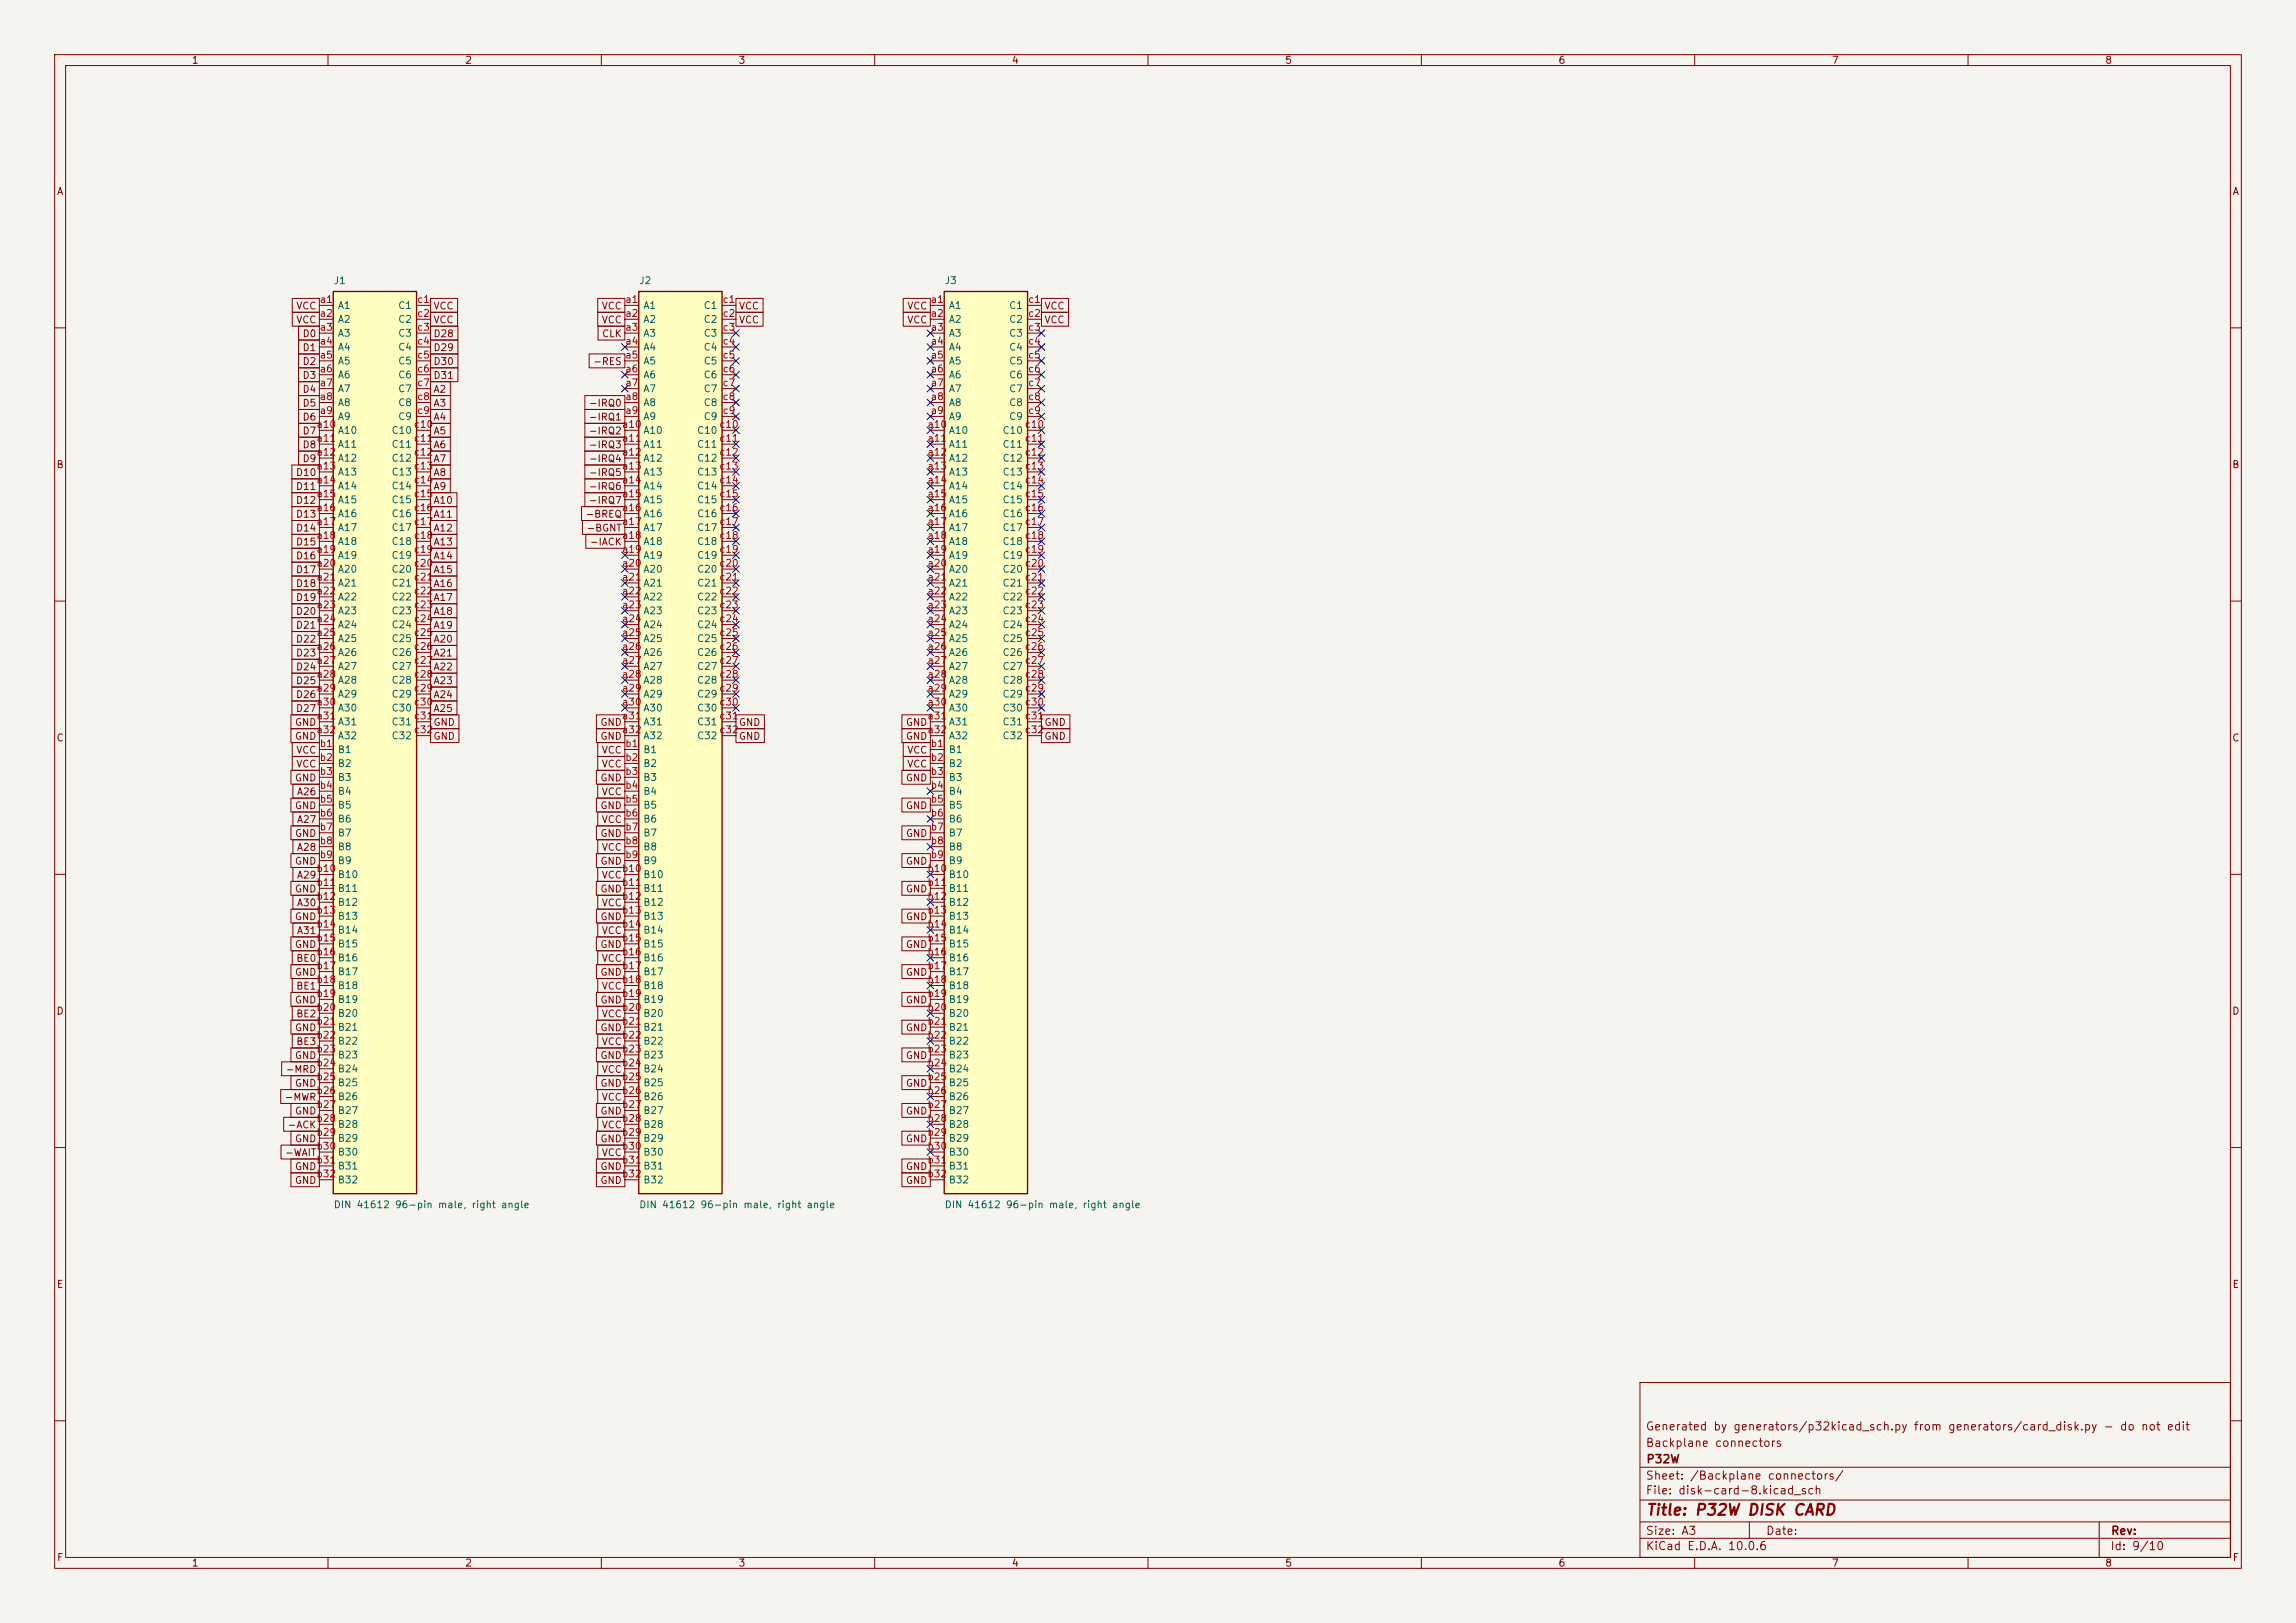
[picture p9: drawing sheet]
<svg xmlns="http://www.w3.org/2000/svg" width="420mm" height="297mm" viewBox="0 0 420 297" stroke-linecap="round" stroke-linejoin="round" font-family="sans-serif">
<defs><g id="words">
<text font-size="2" fill="#840000" x="301" y="277.8">Title: P32W DISK CARD</text>
<g font-size="1.5" fill="#840000">
<text x="300.9" y="262.1">Generated by generators/p32kicad_sch.py from generators/card_disk.py - do not edit</text>
<text x="300.9" y="265.1">Backplane connectors</text>
<text x="301" y="268.1">P32W</text>
<text x="300.9" y="273.8">File: disk-card-8.kicad_sch</text>
<text x="300.9" y="271.1">Sheet: /Backplane connectors/</text>
<text x="300.9" y="281.2">Size: A3</text>
<text x="322.9" y="281.2">Date:</text>
<text x="386" y="281.2">Rev:</text>
<text x="300.9" y="284">KiCad E.D.A. 10.0.6</text>
<text x="385.9" y="284">Id: 9/10</text>
</g>
<g font-size="1.3" fill="#840000">
<text x="35" y="12">1</text>
<text x="85" y="12">2</text>
<text x="135" y="12">3</text>
<text x="185" y="12">4</text>
<text x="235" y="12">5</text>
<text x="285" y="12">6</text>
<text x="335" y="12">7</text>
<text x="385" y="12">8</text>
<text x="10.3" y="36">A</text>
<text x="408.3" y="36">A</text>
<text x="54.1" y="56.9">VCC</text>
<text x="54.1" y="59.5">VCC</text>
<text x="79.2" y="56.9">VCC</text>
<text x="79.2" y="59.5">VCC</text>
<text x="110" y="56.9">VCC</text>
<text x="110" y="59.5">VCC</text>
<text x="135.1" y="56.9">VCC</text>
<text x="135.1" y="59.5">VCC</text>
<text x="165.8" y="59.5">VCC</text>
<text x="165.8" y="56.9">VCC</text>
<text x="190.9" y="59.5">VCC</text>
<text x="190.9" y="56.9">VCC</text>
<text x="55.2" y="64.6">D1</text>
<text x="55.2" y="62">D0</text>
<text x="79.2" y="62">D28</text>
<text x="79.2" y="64.6">D29</text>
<text x="110" y="62">CLK</text>
<text x="55.2" y="69.6">D3</text>
<text x="55.2" y="67.1">D2</text>
<text x="79.2" y="69.6">D31</text>
<text x="79.2" y="67.1">D30</text>
<text x="108.4" y="67.1">-RES</text>
<text x="55.2" y="77.3">D6</text>
<text x="55.2" y="72.2">D4</text>
<text x="55.2" y="74.7">D5</text>
<text x="79.2" y="72.2">A2</text>
<text x="79.2" y="74.7">A3</text>
<text x="79.2" y="77.3">A4</text>
<text x="107.6" y="74.7">-IRQ0</text>
<text x="107.6" y="77.3">-IRQ1</text>
<text x="55.2" y="79.8">D7</text>
<text x="55.2" y="82.3">D8</text>
<text x="79.2" y="79.8">A5</text>
<text x="79.2" y="82.3">A6</text>
<text x="107.6" y="79.8">-IRQ2</text>
<text x="107.6" y="82.3">-IRQ3</text>
<text x="10.2" y="86">B</text>
<text x="54" y="87.4">D10</text>
<text x="54" y="90">D11</text>
<text x="55.2" y="84.9">D9</text>
<text x="79.2" y="84.9">A7</text>
<text x="79.2" y="87.4">A8</text>
<text x="79.2" y="90">A9</text>
<text x="107.6" y="84.9">-IRQ4</text>
<text x="107.6" y="87.4">-IRQ5</text>
<text x="107.6" y="90">-IRQ6</text>
<text x="408.2" y="86">B</text>
<text x="54" y="92.5">D12</text>
<text x="54" y="95">D13</text>
<text x="79.2" y="92.5">A10</text>
<text x="79.2" y="95">A11</text>
<text x="107" y="95">-BREQ</text>
<text x="107.6" y="92.5">-IRQ7</text>
<text x="54" y="97.6">D14</text>
<text x="54" y="100.1">D15</text>
<text x="79.2" y="97.6">A12</text>
<text x="79.2" y="100.1">A13</text>
<text x="107.2" y="97.6">-BGNT</text>
<text x="107.8" y="100.1">-IACK</text>
<text x="54" y="102.7">D16</text>
<text x="54" y="105.2">D17</text>
<text x="54" y="107.7">D18</text>
<text x="79.2" y="102.7">A14</text>
<text x="79.2" y="105.2">A15</text>
<text x="79.2" y="107.7">A16</text>
<text x="54" y="110.3">D19</text>
<text x="54" y="112.8">D20</text>
<text x="79.2" y="110.3">A17</text>
<text x="79.2" y="112.8">A18</text>
<text x="54" y="115.4">D21</text>
<text x="54" y="117.9">D22</text>
<text x="79.2" y="115.4">A19</text>
<text x="79.2" y="117.9">A20</text>
<text x="54" y="120.4">D23</text>
<text x="54" y="123">D24</text>
<text x="54" y="125.5">D25</text>
<text x="79.2" y="120.4">A21</text>
<text x="79.2" y="123">A22</text>
<text x="79.2" y="125.5">A23</text>
<text x="54" y="128.1">D26</text>
<text x="54" y="130.6">D27</text>
<text x="79.2" y="128.1">A24</text>
<text x="79.2" y="130.6">A25</text>
<text x="10.2" y="136">C</text>
<text x="53.8" y="133.1">GND</text>
<text x="53.8" y="135.7">GND</text>
<text x="79.2" y="133.1">GND</text>
<text x="79.2" y="135.7">GND</text>
<text x="109.7" y="133.1">GND</text>
<text x="109.7" y="135.7">GND</text>
<text x="135.1" y="135.7">GND</text>
<text x="135.1" y="133.1">GND</text>
<text x="165.6" y="135.7">GND</text>
<text x="165.6" y="133.1">GND</text>
<text x="190.9" y="135.7">GND</text>
<text x="190.9" y="133.1">GND</text>
<text x="408.2" y="136">C</text>
<text x="53.8" y="143.3">GND</text>
<text x="54.1" y="138.2">VCC</text>
<text x="54.1" y="140.8">VCC</text>
<text x="109.7" y="143.3">GND</text>
<text x="110" y="138.2">VCC</text>
<text x="110" y="140.8">VCC</text>
<text x="165.6" y="143.3">GND</text>
<text x="165.8" y="140.8">VCC</text>
<text x="165.8" y="138.2">VCC</text>
<text x="53.8" y="148.4">GND</text>
<text x="54.2" y="145.8">A26</text>
<text x="109.7" y="148.4">GND</text>
<text x="110" y="145.8">VCC</text>
<text x="165.6" y="148.4">GND</text>
<text x="53.8" y="153.5">GND</text>
<text x="54.2" y="150.9">A27</text>
<text x="54.2" y="156">A28</text>
<text x="109.7" y="153.5">GND</text>
<text x="110" y="156">VCC</text>
<text x="110" y="150.9">VCC</text>
<text x="165.6" y="153.5">GND</text>
<text x="53.8" y="158.5">GND</text>
<text x="54.2" y="161.1">A29</text>
<text x="109.7" y="158.5">GND</text>
<text x="110" y="161.1">VCC</text>
<text x="165.6" y="158.5">GND</text>
<text x="53.8" y="163.6">GND</text>
<text x="54.2" y="166.2">A30</text>
<text x="109.7" y="163.6">GND</text>
<text x="110" y="166.2">VCC</text>
<text x="165.6" y="163.6">GND</text>
<text x="53.8" y="168.7">GND</text>
<text x="53.8" y="173.8">GND</text>
<text x="54.2" y="171.2">A31</text>
<text x="109.7" y="173.8">GND</text>
<text x="109.7" y="168.7">GND</text>
<text x="110" y="171.2">VCC</text>
<text x="165.6" y="173.8">GND</text>
<text x="165.6" y="168.7">GND</text>
<text x="53.8" y="178.9">GND</text>
<text x="54.1" y="176.3">BE0</text>
<text x="109.7" y="178.9">GND</text>
<text x="110" y="176.3">VCC</text>
<text x="165.6" y="178.9">GND</text>
<text x="10.2" y="186">D</text>
<text x="53.8" y="183.9">GND</text>
<text x="54.1" y="181.4">BE1</text>
<text x="109.7" y="183.9">GND</text>
<text x="110" y="181.4">VCC</text>
<text x="165.6" y="183.9">GND</text>
<text x="408.2" y="186">D</text>
<text x="53.8" y="189">GND</text>
<text x="54.1" y="186.5">BE2</text>
<text x="54.1" y="191.6">BE3</text>
<text x="109.7" y="189">GND</text>
<text x="110" y="191.6">VCC</text>
<text x="110" y="186.5">VCC</text>
<text x="165.6" y="189">GND</text>
<text x="52.2" y="196.6">-MRD</text>
<text x="53.8" y="194.1">GND</text>
<text x="109.7" y="194.1">GND</text>
<text x="110" y="196.6">VCC</text>
<text x="165.6" y="194.1">GND</text>
<text x="52" y="201.7">-MWR</text>
<text x="53.8" y="199.2">GND</text>
<text x="109.7" y="199.2">GND</text>
<text x="110" y="201.7">VCC</text>
<text x="165.6" y="199.2">GND</text>
<text x="52.5" y="206.8">-ACK</text>
<text x="53.8" y="204.3">GND</text>
<text x="53.8" y="209.3">GND</text>
<text x="109.7" y="209.3">GND</text>
<text x="109.7" y="204.3">GND</text>
<text x="110" y="206.8">VCC</text>
<text x="165.6" y="209.3">GND</text>
<text x="165.6" y="204.3">GND</text>
<text x="52" y="211.9">-WAIT</text>
<text x="53.8" y="214.4">GND</text>
<text x="109.7" y="214.4">GND</text>
<text x="110" y="211.9">VCC</text>
<text x="165.6" y="214.4">GND</text>
<text x="53.8" y="217">GND</text>
<text x="109.7" y="217">GND</text>
<text x="165.6" y="217">GND</text>
<text x="10.3" y="236">E</text>
<text x="408.3" y="236">E</text>
<text x="10.3" y="286">F</text>
<text x="35" y="287">1</text>
<text x="85" y="287">2</text>
<text x="135" y="287">3</text>
<text x="185" y="287">4</text>
<text x="235" y="287">5</text>
<text x="285" y="287">6</text>
<text x="335" y="287">7</text>
<text x="385" y="287">8</text>
<text x="408.3" y="286">F</text>
</g>
<g font-size="1.3" fill="#006464">
<text x="60.9" y="52.3">J1</text>
<text x="116.8" y="52.3">J2</text>
<text x="172.7" y="52.3">J3</text>
<text x="61.7" y="56.8">A1</text>
<text x="61.7" y="59.4">A2</text>
<text x="72.7" y="56.8">C1</text>
<text x="72.7" y="59.4">C2</text>
<text x="117.6" y="56.8">A1</text>
<text x="117.6" y="59.4">A2</text>
<text x="128.6" y="56.8">C1</text>
<text x="128.6" y="59.4">C2</text>
<text x="173.5" y="56.8">A1</text>
<text x="173.5" y="59.4">A2</text>
<text x="184.5" y="56.8">C1</text>
<text x="184.5" y="59.4">C2</text>
<text x="61.7" y="61.9">A3</text>
<text x="61.7" y="64.5">A4</text>
<text x="72.7" y="61.9">C3</text>
<text x="72.7" y="64.5">C4</text>
<text x="117.6" y="61.9">A3</text>
<text x="117.6" y="64.5">A4</text>
<text x="128.6" y="61.9">C3</text>
<text x="128.6" y="64.5">C4</text>
<text x="173.5" y="61.9">A3</text>
<text x="173.5" y="64.5">A4</text>
<text x="184.5" y="61.9">C3</text>
<text x="184.5" y="64.5">C4</text>
<text x="61.7" y="67">A5</text>
<text x="61.7" y="69.5">A6</text>
<text x="72.7" y="67">C5</text>
<text x="72.7" y="69.5">C6</text>
<text x="117.6" y="67">A5</text>
<text x="117.6" y="69.5">A6</text>
<text x="128.6" y="67">C5</text>
<text x="128.6" y="69.5">C6</text>
<text x="173.5" y="67">A5</text>
<text x="173.5" y="69.5">A6</text>
<text x="184.5" y="67">C5</text>
<text x="184.5" y="69.5">C6</text>
<text x="61.7" y="72.1">A7</text>
<text x="61.7" y="74.6">A8</text>
<text x="61.7" y="77.2">A9</text>
<text x="72.7" y="72.1">C7</text>
<text x="72.7" y="74.6">C8</text>
<text x="72.7" y="77.2">C9</text>
<text x="117.6" y="72.1">A7</text>
<text x="117.6" y="74.6">A8</text>
<text x="117.6" y="77.2">A9</text>
<text x="128.6" y="72.1">C7</text>
<text x="128.6" y="74.6">C8</text>
<text x="128.6" y="77.2">C9</text>
<text x="173.5" y="72.1">A7</text>
<text x="173.5" y="74.6">A8</text>
<text x="173.5" y="77.2">A9</text>
<text x="184.5" y="72.1">C7</text>
<text x="184.5" y="74.6">C8</text>
<text x="184.5" y="77.2">C9</text>
<text x="61.7" y="79.7">A10</text>
<text x="61.7" y="82.2">A11</text>
<text x="71.5" y="79.7">C10</text>
<text x="71.5" y="82.2">C11</text>
<text x="117.6" y="79.7">A10</text>
<text x="117.6" y="82.2">A11</text>
<text x="127.4" y="79.7">C10</text>
<text x="127.4" y="82.2">C11</text>
<text x="173.5" y="79.7">A10</text>
<text x="173.5" y="82.2">A11</text>
<text x="183.3" y="79.7">C10</text>
<text x="183.3" y="82.2">C11</text>
<text x="61.7" y="84.8">A12</text>
<text x="61.7" y="87.3">A13</text>
<text x="61.7" y="89.9">A14</text>
<text x="71.5" y="84.8">C12</text>
<text x="71.5" y="87.3">C13</text>
<text x="71.5" y="89.9">C14</text>
<text x="117.6" y="84.8">A12</text>
<text x="117.6" y="87.3">A13</text>
<text x="117.6" y="89.9">A14</text>
<text x="127.4" y="84.8">C12</text>
<text x="127.4" y="87.3">C13</text>
<text x="127.4" y="89.9">C14</text>
<text x="173.5" y="84.8">A12</text>
<text x="173.5" y="87.3">A13</text>
<text x="173.5" y="89.9">A14</text>
<text x="183.3" y="84.8">C12</text>
<text x="183.3" y="87.3">C13</text>
<text x="183.3" y="89.9">C14</text>
<text x="61.7" y="92.4">A15</text>
<text x="61.7" y="94.9">A16</text>
<text x="71.5" y="92.4">C15</text>
<text x="71.5" y="94.9">C16</text>
<text x="117.6" y="92.4">A15</text>
<text x="117.6" y="94.9">A16</text>
<text x="127.4" y="92.4">C15</text>
<text x="127.4" y="94.9">C16</text>
<text x="173.5" y="92.4">A15</text>
<text x="173.5" y="94.9">A16</text>
<text x="183.3" y="92.4">C15</text>
<text x="183.3" y="94.9">C16</text>
<text x="61.7" y="97.5">A17</text>
<text x="61.7" y="100">A18</text>
<text x="71.5" y="97.5">C17</text>
<text x="71.5" y="100">C18</text>
<text x="117.6" y="97.5">A17</text>
<text x="117.6" y="100">A18</text>
<text x="127.4" y="97.5">C17</text>
<text x="127.4" y="100">C18</text>
<text x="173.5" y="97.5">A17</text>
<text x="173.5" y="100">A18</text>
<text x="183.3" y="97.5">C17</text>
<text x="183.3" y="100">C18</text>
<text x="61.7" y="102.6">A19</text>
<text x="61.7" y="105.1">A20</text>
<text x="61.7" y="107.6">A21</text>
<text x="71.5" y="102.6">C19</text>
<text x="71.5" y="105.1">C20</text>
<text x="71.5" y="107.6">C21</text>
<text x="117.6" y="102.6">A19</text>
<text x="117.6" y="105.1">A20</text>
<text x="117.6" y="107.6">A21</text>
<text x="127.4" y="102.6">C19</text>
<text x="127.4" y="105.1">C20</text>
<text x="127.4" y="107.6">C21</text>
<text x="173.5" y="102.6">A19</text>
<text x="173.5" y="105.1">A20</text>
<text x="173.5" y="107.6">A21</text>
<text x="183.3" y="102.6">C19</text>
<text x="183.3" y="105.1">C20</text>
<text x="183.3" y="107.6">C21</text>
<text x="61.7" y="110.2">A22</text>
<text x="61.7" y="112.7">A23</text>
<text x="71.5" y="110.2">C22</text>
<text x="71.5" y="112.7">C23</text>
<text x="117.6" y="110.2">A22</text>
<text x="117.6" y="112.7">A23</text>
<text x="127.4" y="110.2">C22</text>
<text x="127.4" y="112.7">C23</text>
<text x="173.5" y="110.2">A22</text>
<text x="173.5" y="112.7">A23</text>
<text x="183.3" y="110.2">C22</text>
<text x="183.3" y="112.7">C23</text>
<text x="61.7" y="115.3">A24</text>
<text x="61.7" y="117.8">A25</text>
<text x="71.5" y="115.3">C24</text>
<text x="71.5" y="117.8">C25</text>
<text x="117.6" y="115.3">A24</text>
<text x="117.6" y="117.8">A25</text>
<text x="127.4" y="115.3">C24</text>
<text x="127.4" y="117.8">C25</text>
<text x="173.5" y="115.3">A24</text>
<text x="173.5" y="117.8">A25</text>
<text x="183.3" y="115.3">C24</text>
<text x="183.3" y="117.8">C25</text>
<text x="61.7" y="120.3">A26</text>
<text x="61.7" y="122.9">A27</text>
<text x="61.7" y="125.4">A28</text>
<text x="71.5" y="120.3">C26</text>
<text x="71.5" y="122.9">C27</text>
<text x="71.5" y="125.4">C28</text>
<text x="117.6" y="120.3">A26</text>
<text x="117.6" y="122.9">A27</text>
<text x="117.6" y="125.4">A28</text>
<text x="127.4" y="120.3">C26</text>
<text x="127.4" y="122.9">C27</text>
<text x="127.4" y="125.4">C28</text>
<text x="173.5" y="120.3">A26</text>
<text x="173.5" y="122.9">A27</text>
<text x="173.5" y="125.4">A28</text>
<text x="183.3" y="120.3">C26</text>
<text x="183.3" y="122.9">C27</text>
<text x="183.3" y="125.4">C28</text>
<text x="61.7" y="128">A29</text>
<text x="61.7" y="130.5">A30</text>
<text x="71.5" y="128">C29</text>
<text x="71.5" y="130.5">C30</text>
<text x="117.6" y="128">A29</text>
<text x="117.6" y="130.5">A30</text>
<text x="127.4" y="128">C29</text>
<text x="127.4" y="130.5">C30</text>
<text x="173.5" y="128">A29</text>
<text x="173.5" y="130.5">A30</text>
<text x="183.3" y="128">C29</text>
<text x="183.3" y="130.5">C30</text>
<text x="61.7" y="133">A31</text>
<text x="61.7" y="135.6">A32</text>
<text x="71.5" y="133">C31</text>
<text x="71.5" y="135.6">C32</text>
<text x="117.6" y="133">A31</text>
<text x="117.6" y="135.6">A32</text>
<text x="127.4" y="133">C31</text>
<text x="127.4" y="135.6">C32</text>
<text x="173.5" y="133">A31</text>
<text x="173.5" y="135.6">A32</text>
<text x="183.3" y="133">C31</text>
<text x="183.3" y="135.6">C32</text>
<text x="61.7" y="138.1">B1</text>
<text x="61.7" y="140.7">B2</text>
<text x="61.7" y="143.2">B3</text>
<text x="117.6" y="138.1">B1</text>
<text x="117.6" y="140.7">B2</text>
<text x="117.6" y="143.2">B3</text>
<text x="173.5" y="138.1">B1</text>
<text x="173.5" y="140.7">B2</text>
<text x="173.5" y="143.2">B3</text>
<text x="61.7" y="145.7">B4</text>
<text x="61.7" y="148.3">B5</text>
<text x="117.6" y="145.7">B4</text>
<text x="117.6" y="148.3">B5</text>
<text x="173.5" y="145.7">B4</text>
<text x="173.5" y="148.3">B5</text>
<text x="61.7" y="150.8">B6</text>
<text x="61.7" y="153.4">B7</text>
<text x="61.7" y="155.9">B8</text>
<text x="117.6" y="150.8">B6</text>
<text x="117.6" y="153.4">B7</text>
<text x="117.6" y="155.9">B8</text>
<text x="173.5" y="150.8">B6</text>
<text x="173.5" y="153.4">B7</text>
<text x="173.5" y="155.9">B8</text>
<text x="61.7" y="158.4">B9</text>
<text x="61.7" y="161">B10</text>
<text x="117.6" y="158.4">B9</text>
<text x="117.6" y="161">B10</text>
<text x="173.5" y="158.4">B9</text>
<text x="173.5" y="161">B10</text>
<text x="61.7" y="163.5">B11</text>
<text x="61.7" y="166.1">B12</text>
<text x="117.6" y="163.5">B11</text>
<text x="117.6" y="166.1">B12</text>
<text x="173.5" y="163.5">B11</text>
<text x="173.5" y="166.1">B12</text>
<text x="61.7" y="168.6">B13</text>
<text x="61.7" y="171.1">B14</text>
<text x="61.7" y="173.7">B15</text>
<text x="117.6" y="168.6">B13</text>
<text x="117.6" y="171.1">B14</text>
<text x="117.6" y="173.7">B15</text>
<text x="173.5" y="168.6">B13</text>
<text x="173.5" y="171.1">B14</text>
<text x="173.5" y="173.7">B15</text>
<text x="61.7" y="176.2">B16</text>
<text x="61.7" y="178.8">B17</text>
<text x="117.6" y="176.2">B16</text>
<text x="117.6" y="178.8">B17</text>
<text x="173.5" y="176.2">B16</text>
<text x="173.5" y="178.8">B17</text>
<text x="61.7" y="181.3">B18</text>
<text x="61.7" y="183.8">B19</text>
<text x="117.6" y="181.3">B18</text>
<text x="117.6" y="183.8">B19</text>
<text x="173.5" y="181.3">B18</text>
<text x="173.5" y="183.8">B19</text>
<text x="61.7" y="186.4">B20</text>
<text x="61.7" y="188.9">B21</text>
<text x="61.7" y="191.5">B22</text>
<text x="117.6" y="186.4">B20</text>
<text x="117.6" y="188.9">B21</text>
<text x="117.6" y="191.5">B22</text>
<text x="173.5" y="186.4">B20</text>
<text x="173.5" y="188.9">B21</text>
<text x="173.5" y="191.5">B22</text>
<text x="61.7" y="194">B23</text>
<text x="61.7" y="196.5">B24</text>
<text x="117.6" y="194">B23</text>
<text x="117.6" y="196.5">B24</text>
<text x="173.5" y="194">B23</text>
<text x="173.5" y="196.5">B24</text>
<text x="61.7" y="199.1">B25</text>
<text x="61.7" y="201.6">B26</text>
<text x="117.6" y="199.1">B25</text>
<text x="117.6" y="201.6">B26</text>
<text x="173.5" y="199.1">B25</text>
<text x="173.5" y="201.6">B26</text>
<text x="61.7" y="204.2">B27</text>
<text x="61.7" y="206.7">B28</text>
<text x="61.7" y="209.2">B29</text>
<text x="117.6" y="204.2">B27</text>
<text x="117.6" y="206.7">B28</text>
<text x="117.6" y="209.2">B29</text>
<text x="173.5" y="204.2">B27</text>
<text x="173.5" y="206.7">B28</text>
<text x="173.5" y="209.2">B29</text>
<text x="61.7" y="211.8">B30</text>
<text x="61.7" y="214.3">B31</text>
<text x="117.6" y="211.8">B30</text>
<text x="117.6" y="214.3">B31</text>
<text x="173.5" y="211.8">B30</text>
<text x="173.5" y="214.3">B31</text>
<text x="60.9" y="221.4">DIN 41612 96-pin male, right angle</text>
<text x="61.7" y="216.9">B32</text>
<text x="116.8" y="221.4">DIN 41612 96-pin male, right angle</text>
<text x="117.6" y="216.9">B32</text>
<text x="172.7" y="221.4">DIN 41612 96-pin male, right angle</text>
<text x="173.5" y="216.9">B32</text>
</g>
<g font-size="1.3" fill="#a90000">
<text x="58.4" y="55.7">a1</text>
<text x="58.4" y="58.3">a2</text>
<text x="76.2" y="55.7">c1</text>
<text x="76.2" y="58.3">c2</text>
<text x="114.3" y="55.7">a1</text>
<text x="114.3" y="58.3">a2</text>
<text x="132.1" y="55.7">c1</text>
<text x="132.1" y="58.3">c2</text>
<text x="170.1" y="55.7">a1</text>
<text x="170.1" y="58.3">a2</text>
<text x="188" y="55.7">c1</text>
<text x="188" y="58.3">c2</text>
<text x="58.4" y="60.8">a3</text>
<text x="58.4" y="63.4">a4</text>
<text x="58.4" y="65.9">a5</text>
<text x="76.2" y="60.8">c3</text>
<text x="76.2" y="63.4">c4</text>
<text x="76.2" y="65.9">c5</text>
<text x="114.3" y="60.8">a3</text>
<text x="114.3" y="63.4">a4</text>
<text x="114.3" y="65.9">a5</text>
<text x="132.1" y="60.8">c3</text>
<text x="132.1" y="63.4">c4</text>
<text x="132.1" y="65.9">c5</text>
<text x="170.1" y="60.8">a3</text>
<text x="170.1" y="63.4">a4</text>
<text x="170.1" y="65.9">a5</text>
<text x="188" y="60.8">c3</text>
<text x="188" y="63.4">c4</text>
<text x="188" y="65.9">c5</text>
<text x="58.4" y="68.4">a6</text>
<text x="58.4" y="71">a7</text>
<text x="76.2" y="68.4">c6</text>
<text x="76.2" y="71">c7</text>
<text x="114.3" y="68.4">a6</text>
<text x="114.3" y="71">a7</text>
<text x="132.1" y="68.4">c6</text>
<text x="132.1" y="71">c7</text>
<text x="170.1" y="68.4">a6</text>
<text x="170.1" y="71">a7</text>
<text x="188" y="68.4">c6</text>
<text x="188" y="71">c7</text>
<text x="58.4" y="73.5">a8</text>
<text x="58.4" y="76.1">a9</text>
<text x="76.2" y="73.5">c8</text>
<text x="76.2" y="76.1">c9</text>
<text x="114.3" y="73.5">a8</text>
<text x="114.3" y="76.1">a9</text>
<text x="132.1" y="73.5">c8</text>
<text x="132.1" y="76.1">c9</text>
<text x="170.1" y="73.5">a8</text>
<text x="170.1" y="76.1">a9</text>
<text x="188" y="73.5">c8</text>
<text x="188" y="76.1">c9</text>
<text x="57.8" y="78.6">a10</text>
<text x="57.8" y="81.1">a11</text>
<text x="57.8" y="83.7">a12</text>
<text x="75.6" y="78.6">c10</text>
<text x="75.6" y="81.1">c11</text>
<text x="75.6" y="83.7">c12</text>
<text x="113.7" y="78.6">a10</text>
<text x="113.7" y="81.1">a11</text>
<text x="113.7" y="83.7">a12</text>
<text x="131.5" y="78.6">c10</text>
<text x="131.5" y="81.1">c11</text>
<text x="131.5" y="83.7">c12</text>
<text x="169.5" y="78.6">a10</text>
<text x="169.5" y="81.1">a11</text>
<text x="169.5" y="83.7">a12</text>
<text x="187.3" y="78.6">c10</text>
<text x="187.3" y="81.1">c11</text>
<text x="187.3" y="83.7">c12</text>
<text x="57.8" y="86.2">a13</text>
<text x="57.8" y="88.8">a14</text>
<text x="75.6" y="86.2">c13</text>
<text x="75.6" y="88.8">c14</text>
<text x="113.7" y="86.2">a13</text>
<text x="113.7" y="88.8">a14</text>
<text x="131.5" y="86.2">c13</text>
<text x="131.5" y="88.8">c14</text>
<text x="169.5" y="86.2">a13</text>
<text x="169.5" y="88.8">a14</text>
<text x="187.3" y="86.2">c13</text>
<text x="187.3" y="88.8">c14</text>
<text x="57.8" y="91.3">a15</text>
<text x="57.8" y="93.8">a16</text>
<text x="75.6" y="91.3">c15</text>
<text x="75.6" y="93.8">c16</text>
<text x="113.7" y="91.3">a15</text>
<text x="113.7" y="93.8">a16</text>
<text x="131.5" y="91.3">c15</text>
<text x="131.5" y="93.8">c16</text>
<text x="169.5" y="91.3">a15</text>
<text x="169.5" y="93.8">a16</text>
<text x="187.3" y="91.3">c15</text>
<text x="187.3" y="93.8">c16</text>
<text x="57.8" y="96.4">a17</text>
<text x="57.8" y="98.9">a18</text>
<text x="57.8" y="101.5">a19</text>
<text x="75.6" y="96.4">c17</text>
<text x="75.6" y="98.9">c18</text>
<text x="75.6" y="101.5">c19</text>
<text x="113.7" y="96.4">a17</text>
<text x="113.7" y="98.9">a18</text>
<text x="113.7" y="101.5">a19</text>
<text x="131.5" y="96.4">c17</text>
<text x="131.5" y="98.9">c18</text>
<text x="131.5" y="101.5">c19</text>
<text x="169.5" y="96.4">a17</text>
<text x="169.5" y="98.9">a18</text>
<text x="169.5" y="101.5">a19</text>
<text x="187.3" y="96.4">c17</text>
<text x="187.3" y="98.9">c18</text>
<text x="187.3" y="101.5">c19</text>
<text x="57.8" y="104">a20</text>
<text x="57.8" y="106.5">a21</text>
<text x="75.6" y="104">c20</text>
<text x="75.6" y="106.5">c21</text>
<text x="113.7" y="104">a20</text>
<text x="113.7" y="106.5">a21</text>
<text x="131.5" y="104">c20</text>
<text x="131.5" y="106.5">c21</text>
<text x="169.5" y="104">a20</text>
<text x="169.5" y="106.5">a21</text>
<text x="187.3" y="104">c20</text>
<text x="187.3" y="106.5">c21</text>
<text x="57.8" y="109.1">a22</text>
<text x="57.8" y="111.6">a23</text>
<text x="75.6" y="109.1">c22</text>
<text x="75.6" y="111.6">c23</text>
<text x="113.7" y="109.1">a22</text>
<text x="113.7" y="111.6">a23</text>
<text x="131.5" y="109.1">c22</text>
<text x="131.5" y="111.6">c23</text>
<text x="169.5" y="109.1">a22</text>
<text x="169.5" y="111.6">a23</text>
<text x="187.3" y="109.1">c22</text>
<text x="187.3" y="111.6">c23</text>
<text x="57.8" y="114.2">a24</text>
<text x="57.8" y="116.7">a25</text>
<text x="57.8" y="119.2">a26</text>
<text x="75.6" y="114.2">c24</text>
<text x="75.6" y="116.7">c25</text>
<text x="75.6" y="119.2">c26</text>
<text x="113.7" y="114.2">a24</text>
<text x="113.7" y="116.7">a25</text>
<text x="113.7" y="119.2">a26</text>
<text x="131.5" y="114.2">c24</text>
<text x="131.5" y="116.7">c25</text>
<text x="131.5" y="119.2">c26</text>
<text x="169.5" y="114.2">a24</text>
<text x="169.5" y="116.7">a25</text>
<text x="169.5" y="119.2">a26</text>
<text x="187.3" y="114.2">c24</text>
<text x="187.3" y="116.7">c25</text>
<text x="187.3" y="119.2">c26</text>
<text x="57.8" y="121.8">a27</text>
<text x="57.8" y="124.3">a28</text>
<text x="75.6" y="121.8">c27</text>
<text x="75.6" y="124.3">c28</text>
<text x="113.7" y="121.8">a27</text>
<text x="113.7" y="124.3">a28</text>
<text x="131.5" y="121.8">c27</text>
<text x="131.5" y="124.3">c28</text>
<text x="169.5" y="121.8">a27</text>
<text x="169.5" y="124.3">a28</text>
<text x="187.3" y="121.8">c27</text>
<text x="187.3" y="124.3">c28</text>
<text x="57.8" y="126.9">a29</text>
<text x="57.8" y="129.4">a30</text>
<text x="57.8" y="131.9">a31</text>
<text x="75.6" y="126.9">c29</text>
<text x="75.6" y="129.4">c30</text>
<text x="75.6" y="131.9">c31</text>
<text x="113.7" y="126.9">a29</text>
<text x="113.7" y="129.4">a30</text>
<text x="113.7" y="131.9">a31</text>
<text x="131.5" y="126.9">c29</text>
<text x="131.5" y="129.4">c30</text>
<text x="131.5" y="131.9">c31</text>
<text x="169.5" y="126.9">a29</text>
<text x="169.5" y="129.4">a30</text>
<text x="169.5" y="131.9">a31</text>
<text x="187.3" y="126.9">c29</text>
<text x="187.3" y="129.4">c30</text>
<text x="187.3" y="131.9">c31</text>
<text x="57.8" y="134.5">a32</text>
<text x="58.4" y="137">b1</text>
<text x="75.6" y="134.5">c32</text>
<text x="113.7" y="134.5">a32</text>
<text x="114.3" y="137">b1</text>
<text x="131.5" y="134.5">c32</text>
<text x="169.5" y="134.5">a32</text>
<text x="170.1" y="137">b1</text>
<text x="187.3" y="134.5">c32</text>
<text x="58.4" y="139.6">b2</text>
<text x="58.4" y="142.1">b3</text>
<text x="114.3" y="139.6">b2</text>
<text x="114.3" y="142.1">b3</text>
<text x="170.1" y="139.6">b2</text>
<text x="170.1" y="142.1">b3</text>
<text x="58.4" y="144.6">b4</text>
<text x="58.4" y="147.2">b5</text>
<text x="58.4" y="149.7">b6</text>
<text x="114.3" y="144.6">b4</text>
<text x="114.3" y="147.2">b5</text>
<text x="114.3" y="149.7">b6</text>
<text x="170.1" y="144.6">b4</text>
<text x="170.1" y="147.2">b5</text>
<text x="170.1" y="149.7">b6</text>
<text x="58.4" y="152.3">b7</text>
<text x="58.4" y="154.8">b8</text>
<text x="114.3" y="152.3">b7</text>
<text x="114.3" y="154.8">b8</text>
<text x="170.1" y="152.3">b7</text>
<text x="170.1" y="154.8">b8</text>
<text x="57.8" y="159.9">b10</text>
<text x="58.4" y="157.3">b9</text>
<text x="113.7" y="159.9">b10</text>
<text x="114.3" y="157.3">b9</text>
<text x="169.5" y="159.9">b10</text>
<text x="170.1" y="157.3">b9</text>
<text x="57.8" y="162.4">b11</text>
<text x="57.8" y="165">b12</text>
<text x="57.8" y="167.5">b13</text>
<text x="113.7" y="162.4">b11</text>
<text x="113.7" y="165">b12</text>
<text x="113.7" y="167.5">b13</text>
<text x="169.5" y="162.4">b11</text>
<text x="169.5" y="165">b12</text>
<text x="169.5" y="167.5">b13</text>
<text x="57.8" y="170">b14</text>
<text x="57.8" y="172.6">b15</text>
<text x="113.7" y="170">b14</text>
<text x="113.7" y="172.6">b15</text>
<text x="169.5" y="170">b14</text>
<text x="169.5" y="172.6">b15</text>
<text x="57.8" y="175.1">b16</text>
<text x="57.8" y="177.7">b17</text>
<text x="113.7" y="175.1">b16</text>
<text x="113.7" y="177.7">b17</text>
<text x="169.5" y="175.1">b16</text>
<text x="169.5" y="177.7">b17</text>
<text x="57.8" y="180.2">b18</text>
<text x="57.8" y="182.7">b19</text>
<text x="57.8" y="185.3">b20</text>
<text x="113.7" y="180.2">b18</text>
<text x="113.7" y="182.7">b19</text>
<text x="113.7" y="185.3">b20</text>
<text x="169.5" y="180.2">b18</text>
<text x="169.5" y="182.7">b19</text>
<text x="169.5" y="185.3">b20</text>
<text x="57.8" y="187.8">b21</text>
<text x="57.8" y="190.4">b22</text>
<text x="113.7" y="187.8">b21</text>
<text x="113.7" y="190.4">b22</text>
<text x="169.5" y="187.8">b21</text>
<text x="169.5" y="190.4">b22</text>
<text x="57.8" y="192.9">b23</text>
<text x="57.8" y="195.4">b24</text>
<text x="57.8" y="198">b25</text>
<text x="113.7" y="192.9">b23</text>
<text x="113.7" y="195.4">b24</text>
<text x="113.7" y="198">b25</text>
<text x="169.5" y="192.9">b23</text>
<text x="169.5" y="195.4">b24</text>
<text x="169.5" y="198">b25</text>
<text x="57.8" y="200.5">b26</text>
<text x="57.8" y="203.1">b27</text>
<text x="113.7" y="200.5">b26</text>
<text x="113.7" y="203.1">b27</text>
<text x="169.5" y="200.5">b26</text>
<text x="169.5" y="203.1">b27</text>
<text x="57.8" y="205.6">b28</text>
<text x="57.8" y="208.1">b29</text>
<text x="113.7" y="205.6">b28</text>
<text x="113.7" y="208.1">b29</text>
<text x="169.5" y="205.6">b28</text>
<text x="169.5" y="208.1">b29</text>
<text x="57.8" y="210.7">b30</text>
<text x="57.8" y="213.2">b31</text>
<text x="57.8" y="215.8">b32</text>
<text x="113.7" y="210.7">b30</text>
<text x="113.7" y="213.2">b31</text>
<text x="113.7" y="215.8">b32</text>
<text x="169.5" y="210.7">b30</text>
<text x="169.5" y="213.2">b31</text>
<text x="169.5" y="215.8">b32</text>
</g>
</g></defs>
<path d="M0 0h420v297h-420z" fill="#f5f4ef" stroke="#f5f4ef" stroke-width=".18"/>
<g fill="none" stroke="#840000" stroke-width=".18">
<path d="M10 10h400v277h-400zM12 12h396v273h-396zM60 10v2M110 10v2M160 10v2M210 10v2M260 10v2M310 10v2M360 10v2M10 60h2M408 60h2M10 110h2"/>
<path d="M408 110h2M10 160h2M408 160h2M10 210h2M408 210h2M300 253h108v32h-108zM10 260h2M300 278.5h108M300 274.5h108M300 268.5h108M320 278.5v3M384 278.5v6.5"/>
<path d="M408 260h2M60 285v2M110 285v2M160 285v2M210 285v2M260 285v2M300 281.5h108M310 285v2M360 285v2"/>
</g>
<path d="M61 53.3h15.2v165.1h-15.2z" fill="#ffffc2"/>
<path d="M61 53.3h15.2v165.1h-15.2z" fill="none" stroke="#840000" stroke-width=".25"/>
<g fill="none" stroke="#840000" stroke-width=".18">
<path d="M58.4 55.9h2.6M58.4 58.4h2.6M76.2 55.9h2.5M76.2 58.4h2.5M58.4 61h2.6M58.4 63.5h2.6M58.4 66h2.6M58.4 68.6h2.6M58.4 71.1h2.6M58.4 73.7h2.6M58.4 76.2h2.6M58.4 78.7h2.6"/>
<path d="M76.2 61h2.5M76.2 63.5h2.5M76.2 66h2.5M76.2 68.6h2.5M76.2 71.1h2.5M76.2 73.7h2.5M76.2 76.2h2.5M76.2 78.7h2.5M58.4 81.3h2.6M58.4 83.8h2.6M58.4 86.4h2.6M58.4 88.9h2.6"/>
<path d="M58.4 91.4h2.6M58.4 94h2.6M58.4 96.5h2.6M58.4 99.1h2.6M76.2 81.3h2.5M76.2 83.8h2.5M76.2 86.4h2.5M76.2 88.9h2.5M76.2 91.4h2.5M76.2 94h2.5M76.2 96.5h2.5M76.2 99.1h2.5"/>
<path d="M58.4 101.6h2.6M58.4 104.1h2.6M58.4 106.7h2.6M58.4 109.2h2.6M58.4 111.8h2.6M58.4 114.3h2.6M58.4 116.8h2.6M58.4 119.4h2.6M76.2 101.6h2.5M76.2 104.1h2.5M76.2 106.7h2.5M76.2 109.2h2.5"/>
<path d="M76.2 111.8h2.5M76.2 114.3h2.5M76.2 116.8h2.5M76.2 119.4h2.5M58.4 121.9h2.6M58.4 124.5h2.6M58.4 127h2.6M58.4 129.5h2.6M58.4 132.1h2.6M58.4 134.6h2.6M58.4 137.2h2.6M58.4 139.7h2.6"/>
<path d="M76.2 121.9h2.5M76.2 124.5h2.5M76.2 127h2.5M76.2 129.5h2.5M76.2 132.1h2.5M76.2 134.6h2.5M58.4 142.2h2.6M58.4 144.8h2.6M58.4 147.3h2.6M58.4 149.9h2.6M58.4 152.4h2.6M58.4 154.9h2.6"/>
<path d="M58.4 157.5h2.6M58.4 160h2.6M58.4 162.6h2.6M58.4 165.1h2.6M58.4 167.6h2.6M58.4 170.2h2.6M58.4 172.7h2.6M58.4 175.3h2.6M58.4 177.8h2.6M58.4 180.3h2.6M58.4 182.9h2.6M58.4 185.4h2.6"/>
<path d="M58.4 188h2.6M58.4 190.5h2.6M58.4 193h2.6M58.4 195.6h2.6M58.4 198.1h2.6M58.4 200.7h2.6M58.4 203.2h2.6M58.4 205.7h2.6M58.4 208.3h2.6M58.4 210.8h2.6M58.4 213.4h2.6M58.4 215.9h2.6"/>
</g>
<path d="M172.7 53.3h15.3v165.1h-15.3z" fill="#ffffc2"/>
<path d="M172.7 53.3h15.3v165.1h-15.3z" fill="none" stroke="#840000" stroke-width=".25"/>
<g fill="none" stroke="#840000" stroke-width=".18">
<path d="M170.2 55.9h2.5M170.2 58.4h2.5M188 55.9h2.5M188 58.4h2.5M170.2 61h2.5M170.2 63.5h2.5M170.2 66h2.5M170.2 68.6h2.5M170.2 71.1h2.5M170.2 73.7h2.5M170.2 76.2h2.5M170.2 78.7h2.5"/>
<path d="M188 61h2.5M188 63.5h2.5M188 66h2.5M188 68.6h2.5M188 71.1h2.5M188 73.7h2.5M188 76.2h2.5M188 78.7h2.5M170.2 81.3h2.5M170.2 83.8h2.5M170.2 86.4h2.5M170.2 88.9h2.5"/>
<path d="M170.2 91.4h2.5M170.2 94h2.5M170.2 96.5h2.5M170.2 99.1h2.5M188 81.3h2.5M188 83.8h2.5M188 86.4h2.5M188 88.9h2.5M188 91.4h2.5M188 94h2.5M188 96.5h2.5M188 99.1h2.5"/>
<path d="M170.2 101.6h2.5M170.2 104.1h2.5M170.2 106.7h2.5M170.2 109.2h2.5M170.2 111.8h2.5M170.2 114.3h2.5M170.2 116.8h2.5M170.2 119.4h2.5M188 101.6h2.5M188 104.1h2.5M188 106.7h2.5M188 109.2h2.5"/>
<path d="M188 111.8h2.5M188 114.3h2.5M188 116.8h2.5M188 119.4h2.5M170.2 121.9h2.5M170.2 124.5h2.5M170.2 127h2.5M170.2 129.5h2.5M170.2 132.1h2.5M170.2 134.6h2.5M170.2 137.2h2.5M170.2 139.7h2.5"/>
<path d="M188 121.9h2.5M188 124.5h2.5M188 127h2.5M188 129.5h2.5M188 132.1h2.5M188 134.6h2.5M170.2 142.2h2.5M170.2 144.8h2.5M170.2 147.3h2.5M170.2 149.9h2.5M170.2 152.4h2.5M170.2 154.9h2.5"/>
<path d="M170.2 157.5h2.5M170.2 160h2.5M170.2 162.6h2.5M170.2 165.1h2.5M170.2 167.6h2.5M170.2 170.2h2.5M170.2 172.7h2.5M170.2 175.3h2.5M170.2 177.8h2.5M170.2 180.3h2.5M170.2 182.9h2.5M170.2 185.4h2.5"/>
<path d="M170.2 188h2.5M170.2 190.5h2.5M170.2 193h2.5M170.2 195.6h2.5M170.2 198.1h2.5M170.2 200.7h2.5M170.2 203.2h2.5M170.2 205.7h2.5M170.2 208.3h2.5M170.2 210.8h2.5M170.2 213.4h2.5M170.2 215.9h2.5"/>
</g>
<path d="M116.8 53.3h15.3v165.1h-15.3z" fill="#ffffc2"/>
<path d="M116.8 53.3h15.3v165.1h-15.3z" fill="none" stroke="#840000" stroke-width=".25"/>
<g fill="none" stroke="#840000" stroke-width=".18">
<path d="M53.5 54.6h4.9v2.6h-4.9zM53.5 57.1h4.9v2.6h-4.9zM54.6 59.7h3.8v2.5h-3.8zM78.7 54.6h5v2.6h-5zM78.7 57.1h5v2.6h-5zM78.7 59.7h5.1v2.5h-5.1zM109.3 54.6h5v2.6h-5zM109.3 57.1h5v2.6h-5zM109.4 59.7h4.9v2.5h-4.9zM114.3 55.9h2.5M114.3 58.4h2.5M132.1 55.9h2.5"/>
<path d="M132.1 58.4h2.5M134.6 54.6h5v2.6h-5zM134.6 57.1h5v2.6h-5zM165.2 57.1h5v2.6h-5zM165.2 54.6h5v2.6h-5zM190.5 57.1h5v2.6h-5zM190.5 54.6h5v2.6h-5zM54.6 74.9h3.8v2.6h-3.8zM54.6 77.5h3.8v2.5h-3.8zM54.6 62.2h3.8v2.6h-3.8zM54.6 67.3h3.8v2.6h-3.8zM54.6 69.8h3.8v2.6h-3.8z"/>
<path d="M54.6 72.4h3.8v2.5h-3.8zM54.6 64.8h3.8v2.5h-3.8zM78.7 67.3h5.1v2.6h-5.1zM78.7 69.8h3.7v2.6h-3.7zM78.7 62.2h5.1v2.6h-5.1zM78.7 64.8h5.1v2.5h-5.1zM78.7 72.4h3.7v2.5h-3.7zM78.7 74.9h3.7v2.6h-3.7zM78.7 77.5h3.7v2.5h-3.7zM107 72.4h7.3v2.5h-7.3zM107 74.9h7.3v2.6h-7.3zM107 77.5h7.3v2.5h-7.3z"/>
<path d="M107.8 64.8h6.5v2.5h-6.5zM114.3 61h2.5M114.3 63.5h2.5M114.3 66h2.5M114.3 68.6h2.5M114.3 71.1h2.5M114.3 73.7h2.5M114.3 76.2h2.5M114.3 78.7h2.5M132.1 61h2.5M132.1 63.5h2.5M132.1 66h2.5"/>
<path d="M132.1 68.6h2.5M132.1 71.1h2.5M132.1 73.7h2.5M132.1 76.2h2.5M132.1 78.7h2.5M53.4 85.1h5v2.5h-5zM53.4 87.6h5v2.6h-5zM53.4 90.2h5v2.5h-5zM53.4 92.7h5v2.6h-5zM53.4 95.2h5v2.6h-5zM53.4 97.8h5v2.5h-5zM54.6 80h3.8v2.6h-3.8z"/>
<path d="M54.6 82.5h3.8v2.6h-3.8zM78.7 80h3.7v2.6h-3.7zM78.7 82.5h3.7v2.6h-3.7zM78.7 85.1h3.7v2.5h-3.7zM78.7 87.6h3.7v2.6h-3.7zM78.7 90.2h4.9v2.5h-4.9zM78.7 92.7h4.9v2.6h-4.9zM78.7 95.2h4.9v2.6h-4.9zM78.7 97.8h4.9v2.5h-4.9zM106.4 92.7h7.9v2.6h-7.9zM106.6 95.2h7.7v2.6h-7.7zM107 80h7.3v2.6h-7.3z"/>
<path d="M107 82.5h7.3v2.6h-7.3zM107 85.1h7.3v2.5h-7.3zM107 87.6h7.3v2.6h-7.3zM107 90.2h7.3v2.5h-7.3zM107.2 97.8h7.1v2.5h-7.1zM114.3 81.3h2.5M114.3 83.8h2.5M114.3 86.4h2.5M114.3 88.9h2.5M114.3 91.4h2.5M114.3 94h2.5M114.3 96.5h2.5"/>
<path d="M114.3 99.1h2.5M132.1 81.3h2.5M132.1 83.8h2.5M132.1 86.4h2.5M132.1 88.9h2.5M132.1 91.4h2.5M132.1 94h2.5M132.1 96.5h2.5M132.1 99.1h2.5M53.4 100.3h5v2.6h-5zM53.4 102.9h5v2.5h-5zM53.4 105.4h5v2.6h-5z"/>
<path d="M53.4 107.9h5v2.6h-5zM53.4 110.5h5v2.5h-5zM53.4 113h5v2.6h-5zM53.4 115.6h5v2.5h-5zM53.4 118.1h5v2.6h-5zM78.7 100.3h4.9v2.6h-4.9zM78.7 102.9h4.9v2.5h-4.9zM78.7 105.4h4.9v2.6h-4.9zM78.7 107.9h4.9v2.6h-4.9zM78.7 110.5h4.9v2.5h-4.9zM78.7 113h4.9v2.6h-4.9zM78.7 115.6h4.9v2.5h-4.9z"/>
<path d="M78.7 118.1h4.9v2.6h-4.9zM114.3 101.6h2.5M114.3 104.1h2.5M114.3 106.7h2.5M114.3 109.2h2.5M114.3 111.8h2.5M114.3 114.3h2.5M114.3 116.8h2.5M114.3 119.4h2.5M132.1 101.6h2.5M132.1 104.1h2.5M132.1 106.7h2.5"/>
<path d="M132.1 109.2h2.5M132.1 111.8h2.5M132.1 114.3h2.5M132.1 116.8h2.5M132.1 119.4h2.5M53.2 130.8h5.2v2.6h-5.2zM53.2 133.3h5.2v2.6h-5.2zM53.4 120.6h5v2.6h-5zM53.4 123.2h5v2.5h-5zM53.4 125.7h5v2.6h-5zM53.4 128.3h5v2.5h-5zM53.5 135.9h4.9v2.5h-4.9z"/>
<path d="M53.5 138.4h4.9v2.6h-4.9zM78.7 120.6h4.9v2.6h-4.9zM78.7 123.2h4.9v2.5h-4.9zM78.7 125.7h4.9v2.6h-4.9zM78.7 128.3h4.9v2.5h-4.9zM78.7 130.8h5.2v2.6h-5.2zM78.7 133.3h5.2v2.6h-5.2zM109.1 130.8h5.2v2.6h-5.2zM109.1 133.3h5.2v2.6h-5.2zM109.3 135.9h5v2.5h-5zM109.3 138.4h5v2.6h-5zM114.3 121.9h2.5"/>
<path d="M114.3 124.5h2.5M114.3 127h2.5M114.3 129.5h2.5M114.3 132.1h2.5M114.3 134.6h2.5M114.3 137.2h2.5M114.3 139.7h2.5M132.1 121.9h2.5M132.1 124.5h2.5M132.1 127h2.5M132.1 129.5h2.5M132.1 132.1h2.5"/>
<path d="M132.1 134.6h2.5M134.6 133.3h5.2v2.6h-5.2zM134.6 130.8h5.2v2.6h-5.2zM165 133.3h5.2v2.6h-5.2zM165 130.8h5.2v2.6h-5.2zM165.2 138.4h5v2.6h-5zM165.2 135.9h5v2.5h-5zM190.5 133.3h5.2v2.6h-5.2zM190.5 130.8h5.2v2.6h-5.2zM53.2 141h5.2v2.5h-5.2zM53.2 146h5.2v2.6h-5.2zM53.2 151.1h5.2v2.6h-5.2z"/>
<path d="M53.2 156.2h5.2v2.6h-5.2zM53.6 143.5h4.8v2.6h-4.8zM53.6 148.6h4.8v2.5h-4.8zM53.6 153.7h4.8v2.5h-4.8zM53.6 158.7h4.8v2.6h-4.8zM109.1 141h5.2v2.5h-5.2zM109.1 156.2h5.2v2.6h-5.2zM109.1 151.1h5.2v2.6h-5.2zM109.1 146h5.2v2.6h-5.2zM109.3 143.5h5v2.6h-5zM109.3 158.7h5v2.6h-5zM109.3 153.7h5v2.5h-5z"/>
<path d="M109.3 148.6h5v2.5h-5zM114.3 142.2h2.5M114.3 144.8h2.5M114.3 147.3h2.5M114.3 149.9h2.5M114.3 152.4h2.5M114.3 154.9h2.5M114.3 157.5h2.5M165 156.2h5.2v2.6h-5.2zM165 151.1h5.2v2.6h-5.2zM165 146h5.2v2.6h-5.2zM165 141h5.2v2.5h-5.2z"/>
<path d="M53.2 161.3h5.2v2.5h-5.2zM53.2 166.4h5.2v2.5h-5.2zM53.2 171.4h5.2v2.6h-5.2zM53.2 176.5h5.2v2.6h-5.2zM53.5 174h4.9v2.5h-4.9zM53.5 179.1h4.9v2.5h-4.9zM53.6 163.8h4.8v2.6h-4.8zM53.6 168.9h4.8v2.6h-4.8zM109.1 176.5h5.2v2.6h-5.2zM109.1 171.4h5.2v2.6h-5.2zM109.1 166.4h5.2v2.5h-5.2zM109.1 161.3h5.2v2.5h-5.2z"/>
<path d="M109.3 179.1h5v2.5h-5zM109.3 174h5v2.5h-5zM109.3 163.8h5v2.6h-5zM109.3 168.9h5v2.6h-5zM114.3 160h2.5M114.3 162.6h2.5M114.3 165.1h2.5M114.3 167.6h2.5M114.3 170.2h2.5M114.3 172.7h2.5M114.3 175.3h2.5M114.3 177.8h2.5"/>
<path d="M165 176.5h5.2v2.6h-5.2zM165 171.4h5.2v2.6h-5.2zM165 166.4h5.2v2.5h-5.2zM165 161.3h5.2v2.5h-5.2zM51.3 199.4h7.1v2.5h-7.1zM51.5 194.3h6.9v2.6h-6.9zM53.2 181.6h5.2v2.6h-5.2zM53.2 186.7h5.2v2.5h-5.2zM53.2 191.8h5.2v2.5h-5.2zM53.2 196.8h5.2v2.6h-5.2zM53.5 184.1h4.9v2.6h-4.9zM53.5 189.2h4.9v2.6h-4.9z"/>
<path d="M109.1 196.8h5.2v2.6h-5.2zM109.1 191.8h5.2v2.5h-5.2zM109.1 186.7h5.2v2.5h-5.2zM109.1 181.6h5.2v2.6h-5.2zM109.3 199.4h5v2.5h-5zM109.3 194.3h5v2.6h-5zM109.3 189.2h5v2.6h-5zM109.3 184.1h5v2.6h-5zM114.3 180.3h2.5M114.3 182.9h2.5M114.3 185.4h2.5M114.3 188h2.5"/>
<path d="M114.3 190.5h2.5M114.3 193h2.5M114.3 195.6h2.5M114.3 198.1h2.5M165 181.6h5.2v2.6h-5.2zM165 196.8h5.2v2.6h-5.2zM165 191.8h5.2v2.5h-5.2zM165 186.7h5.2v2.5h-5.2zM51.4 209.5h7v2.6h-7zM51.9 204.5h6.5v2.5h-6.5zM53.2 201.9h5.2v2.6h-5.2zM53.2 207h5.2v2.6h-5.2z"/>
<path d="M53.2 212.1h5.2v2.5h-5.2zM53.2 214.6h5.2v2.6h-5.2zM109.1 214.6h5.2v2.6h-5.2zM109.1 207h5.2v2.6h-5.2zM109.1 201.9h5.2v2.6h-5.2zM109.1 212.1h5.2v2.5h-5.2zM109.3 204.5h5v2.5h-5zM109.3 209.5h5v2.6h-5zM114.3 200.7h2.5M114.3 203.2h2.5M114.3 205.7h2.5M114.3 208.3h2.5"/>
<path d="M114.3 210.8h2.5M114.3 213.4h2.5M114.3 215.9h2.5M165 214.6h5.2v2.6h-5.2zM165 212.1h5.2v2.5h-5.2zM165 207h5.2v2.6h-5.2zM165 201.9h5.2v2.6h-5.2z"/>
</g>
<g fill="none" stroke="#000084" stroke-width=".18">
<path d="M113.7 68l1.2 1.2M113.7 70.5l1.2 1.2M113.7 62.9l1.2 1.2M114.9 68l-1.2 1.2M114.9 70.5l-1.2 1.2M114.9 62.9l-1.2 1.2M134 62.9l1.2 1.2M134 78.1l1.2 1.2M134 75.6l1.2 1.2M134 73.1l1.2 1.2M134 70.5l1.2 1.2M134 68l1.2 1.2"/>
<path d="M134 65.4l1.2 1.2M134 60.4l1.2 1.2M135.2 62.9l-1.2 1.2M135.2 78.1l-1.2 1.2M135.2 75.6l-1.2 1.2M135.2 73.1l-1.2 1.2M135.2 70.5l-1.2 1.2M135.2 68l-1.2 1.2M135.2 65.4l-1.2 1.2M135.2 60.4l-1.2 1.2M169.6 78.1l1.2 1.2M169.6 75.6l1.2 1.2"/>
<path d="M169.6 73.1l1.2 1.2M169.6 70.5l1.2 1.2M169.6 68l1.2 1.2M169.6 65.4l1.2 1.2M169.6 62.9l1.2 1.2M169.6 60.4l1.2 1.2M170.8 78.1l-1.2 1.2M170.8 75.6l-1.2 1.2M170.8 73.1l-1.2 1.2M170.8 70.5l-1.2 1.2M170.8 68l-1.2 1.2M170.8 65.4l-1.2 1.2"/>
<path d="M170.8 62.9l-1.2 1.2M170.8 60.4l-1.2 1.2M189.9 60.4l1.2 1.2M189.9 62.9l1.2 1.2M189.9 65.4l1.2 1.2M189.9 68l1.2 1.2M189.9 70.5l1.2 1.2M189.9 73.1l1.2 1.2M189.9 75.6l1.2 1.2M189.9 78.1l1.2 1.2M191.1 78.1l-1.2 1.2M191.1 75.6l-1.2 1.2"/>
<path d="M191.1 73.1l-1.2 1.2M191.1 70.5l-1.2 1.2M191.1 68l-1.2 1.2M191.1 65.4l-1.2 1.2M191.1 62.9l-1.2 1.2M191.1 60.4l-1.2 1.2M134 90.8l1.2 1.2M134 88.3l1.2 1.2M134 85.8l1.2 1.2M134 83.2l1.2 1.2M134 80.7l1.2 1.2M134 98.5l1.2 1.2"/>
<path d="M134 95.9l1.2 1.2M134 93.4l1.2 1.2M135.2 90.8l-1.2 1.2M135.2 88.3l-1.2 1.2M135.2 85.8l-1.2 1.2M135.2 95.9l-1.2 1.2M135.2 83.2l-1.2 1.2M135.2 80.7l-1.2 1.2M135.2 98.5l-1.2 1.2M135.2 93.4l-1.2 1.2M169.6 98.5l1.2 1.2M169.6 95.9l1.2 1.2"/>
<path d="M169.6 93.4l1.2 1.2M169.6 90.8l1.2 1.2M169.6 88.3l1.2 1.2M169.6 85.8l1.2 1.2M169.6 83.2l1.2 1.2M169.6 80.7l1.2 1.2M170.8 98.5l-1.2 1.2M170.8 95.9l-1.2 1.2M170.8 93.4l-1.2 1.2M170.8 90.8l-1.2 1.2M170.8 88.3l-1.2 1.2M170.8 85.8l-1.2 1.2"/>
<path d="M170.8 83.2l-1.2 1.2M170.8 80.7l-1.2 1.2M189.9 90.8l1.2 1.2M189.9 83.2l1.2 1.2M189.9 80.7l1.2 1.2M189.9 85.8l1.2 1.2M189.9 88.3l1.2 1.2M189.9 93.4l1.2 1.2M189.9 95.9l1.2 1.2M189.9 98.5l1.2 1.2M191.1 85.8l-1.2 1.2M191.1 83.2l-1.2 1.2"/>
<path d="M191.1 80.7l-1.2 1.2M191.1 93.4l-1.2 1.2M191.1 95.9l-1.2 1.2M191.1 88.3l-1.2 1.2M191.1 90.8l-1.2 1.2M191.1 98.5l-1.2 1.2M113.7 118.8l1.2 1.2M113.7 116.2l1.2 1.2M113.7 113.7l1.2 1.2M113.7 111.2l1.2 1.2M113.7 108.6l1.2 1.2M113.7 106.1l1.2 1.2"/>
<path d="M113.7 103.5l1.2 1.2M113.7 101l1.2 1.2M114.9 108.6l-1.2 1.2M114.9 106.1l-1.2 1.2M114.9 116.2l-1.2 1.2M114.9 103.5l-1.2 1.2M114.9 118.8l-1.2 1.2M114.9 113.7l-1.2 1.2M114.9 111.2l-1.2 1.2M114.9 101l-1.2 1.2M134 118.8l1.2 1.2M134 116.2l1.2 1.2"/>
<path d="M134 113.7l1.2 1.2M134 111.2l1.2 1.2M134 108.6l1.2 1.2M134 106.1l1.2 1.2M134 103.5l1.2 1.2M134 101l1.2 1.2M135.2 118.8l-1.2 1.2M135.2 116.2l-1.2 1.2M135.2 113.7l-1.2 1.2M135.2 111.2l-1.2 1.2M135.2 106.1l-1.2 1.2M135.2 103.5l-1.2 1.2"/>
<path d="M135.2 101l-1.2 1.2M135.2 108.6l-1.2 1.2M169.6 108.6l1.2 1.2M169.6 106.1l1.2 1.2M169.6 103.5l1.2 1.2M169.6 101l1.2 1.2M169.6 113.7l1.2 1.2M169.6 116.2l1.2 1.2M169.6 118.8l1.2 1.2M169.6 111.2l1.2 1.2M170.8 108.6l-1.2 1.2M170.8 106.1l-1.2 1.2"/>
<path d="M170.8 103.5l-1.2 1.2M170.8 101l-1.2 1.2M170.8 113.7l-1.2 1.2M170.8 116.2l-1.2 1.2M170.8 118.8l-1.2 1.2M170.8 111.2l-1.2 1.2M189.9 106.1l1.2 1.2M189.9 108.6l1.2 1.2M189.9 111.2l1.2 1.2M189.9 113.7l1.2 1.2M189.9 116.2l1.2 1.2M189.9 118.8l1.2 1.2"/>
<path d="M189.9 101l1.2 1.2M189.9 103.5l1.2 1.2M191.1 106.1l-1.2 1.2M191.1 108.6l-1.2 1.2M191.1 101l-1.2 1.2M191.1 103.5l-1.2 1.2M191.1 111.2l-1.2 1.2M191.1 113.7l-1.2 1.2M191.1 116.2l-1.2 1.2M191.1 118.8l-1.2 1.2M113.7 128.9l1.2 1.2M113.7 126.4l1.2 1.2"/>
<path d="M113.7 123.9l1.2 1.2M113.7 121.3l1.2 1.2M114.9 126.4l-1.2 1.2M114.9 123.9l-1.2 1.2M114.9 121.3l-1.2 1.2M114.9 128.9l-1.2 1.2M134 123.9l1.2 1.2M134 126.4l1.2 1.2M134 128.9l1.2 1.2M134 121.3l1.2 1.2M135.2 128.9l-1.2 1.2M135.2 123.9l-1.2 1.2"/>
<path d="M135.2 121.3l-1.2 1.2M135.2 126.4l-1.2 1.2M169.6 126.4l1.2 1.2M169.6 128.9l1.2 1.2M169.6 121.3l1.2 1.2M169.6 123.9l1.2 1.2M170.8 126.4l-1.2 1.2M170.8 128.9l-1.2 1.2M170.8 121.3l-1.2 1.2M170.8 123.9l-1.2 1.2M189.9 121.3l1.2 1.2M189.9 123.9l1.2 1.2"/>
<path d="M189.9 126.4l1.2 1.2M189.9 128.9l1.2 1.2M191.1 123.9l-1.2 1.2M191.1 128.9l-1.2 1.2M191.1 121.3l-1.2 1.2M191.1 126.4l-1.2 1.2M169.6 144.2l1.2 1.2M169.6 149.3l1.2 1.2M169.6 154.3l1.2 1.2M169.6 159.4l1.2 1.2M170.8 144.2l-1.2 1.2M170.8 149.3l-1.2 1.2"/>
<path d="M170.8 154.3l-1.2 1.2M170.8 159.4l-1.2 1.2M169.6 164.5l1.2 1.2M169.6 169.6l1.2 1.2M169.6 174.7l1.2 1.2M169.6 179.7l1.2 1.2M170.8 164.5l-1.2 1.2M170.8 169.6l-1.2 1.2M170.8 174.7l-1.2 1.2M170.8 179.7l-1.2 1.2M169.6 189.9l1.2 1.2M169.6 195l1.2 1.2"/>
<path d="M169.6 184.8l1.2 1.2M170.8 189.9l-1.2 1.2M170.8 195l-1.2 1.2M170.8 184.8l-1.2 1.2M169.6 200.1l1.2 1.2M169.6 205.1l1.2 1.2M169.6 210.2l1.2 1.2M170.8 200.1l-1.2 1.2M170.8 205.1l-1.2 1.2M170.8 210.2l-1.2 1.2"/>
</g>
<use href="#words"/>
</svg>
